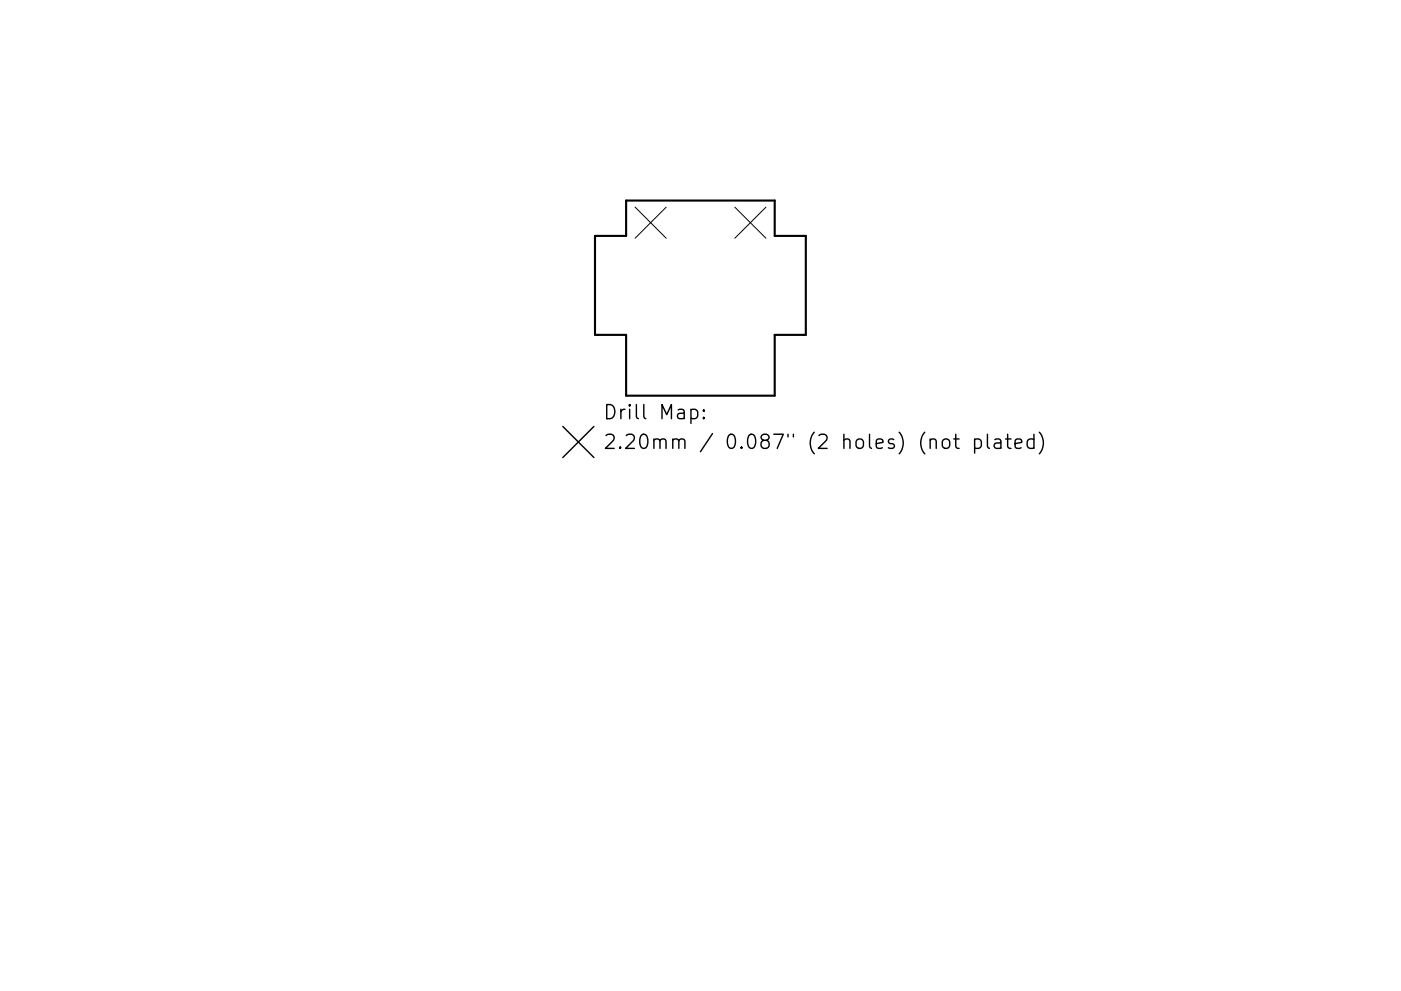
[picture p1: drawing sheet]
<svg xmlns="http://www.w3.org/2000/svg" width="297mm" height="210mm" viewBox="0 0 297 210" stroke-linecap="round" stroke-linejoin="round" font-family="sans-serif">
<path d="M132.8 42.6h31.5v7.5h6.6v21h-6.6v12.9h-31.5v-12.9h-6.6v-21h6.6z" fill="none" stroke="#000" stroke-width=".45"/>
<path d="M134.7 43.9l6.6 6.6M141.3 43.9l-6.6 6.6M155.8 43.9l6.6 6.6M162.4 43.9l-6.6 6.6" fill="none" stroke="#000" stroke-width=".21"/>
<g fill="none" stroke="#000" stroke-width=".3">
<path d="M119.3 90.5l6.6 6.6M125.9 90.5l-6.6 6.6M128.5 92.4l.4-.3h.7a.81 .81 0 0 1 .5 1.3l-1.7 1.7h1.8M128.6 85.8a1.58 1.58 0 0 1 1.7 1 1.58 1.58 0 0 1-.5 1.9l-1.2 .1zM131.5 94.8l.1 .2-.1 .1-.1-.1 .1-.2v.3M131.6 86.8v2M132.5 86.8a.77 .77 0 0 0-.9 .6M132.8 92.4l.4-.3h.7a.81 .81 0 0 1 .5 1.3l-1.8 1.7h1.9M133.5 85.8l-.1 .2 .1 .1 .1-.1-.1-.2v.3M133.5 86.8v2M134.9 85.8v2.6l.5 .4M135.9 92.4a.72 .72 0 0 1 .8-.3 .72 .72 0 0 1 .5 .6 1.76 1.76 0 0 1-.6 2.4 .77 .77 0 0 1-.8-.5 2.56 2.56 0 0 1 .1-2.2z"/>
<path d="M136.5 85.8v2.6l.4 .4M138.6 93.4a.74 .74 0 0 1 1.3 .2v1.5M138.6 93.1v2M139.9 93.6l.5-.5 .7 .2 .1 .3v1.5M140.4 88.8v-3l1 2.2 1-2.2v3M142.6 93.4a.74 .74 0 0 1 1.3 .2v1.5M142.6 93.1v2M143.8 87l.3-.2 .8 .2 .2 .3v1.5M143.9 93.6l.5-.5 .7 .2 .1 .3v1.5M145.1 87.5l-1 .2a.59 .59 0 0 0-.5 .6 .59 .59 0 0 0 .5 .5l1-.1M146.5 87l.9-.2 .5 .6v.9l-.3 .4-.2 .1-.9-.1M146.5 86.8v3"/>
<path d="M149.2 88.5l.2 .2-.2 .1-.1-.1 .1-.2v.3M149.2 87l.2 .1-.2 .2-.1-.2 .1-.1v.3M151.1 92l-2.6 3.8M154.5 92.4a.72 .72 0 0 1 .7-.3 .72 .72 0 0 1 .6 .6 1.76 1.76 0 0 1-.6 2.4 .77 .77 0 0 1-.8-.5 2.56 2.56 0 0 1 .1-2.2zM157.2 94.8l.2 .2-.2 .1-.1-.1 .1-.2v.3M158.8 92.4a.72 .72 0 0 1 .7-.3 .72 .72 0 0 1 .6 .6 1.76 1.76 0 0 1-.6 2.4 .77 .77 0 0 1-.9-.5 2.56 2.56 0 0 1 .2-2.2zM161.9 93.4l-.3-.1a.62 .62 0 0 1-.2-.7 .62 .62 0 0 1 .5-.5l.9 .2a.62 .62 0 0 1 .3 .6 .62 .62 0 0 1-.6 .5h-.6l-.5 .6v.6l.5 .5 .9-.1 .3-.4v-.6l-.6-.6M164.1 92.1h2l-1.3 3M167.1 92.1v.6M168.2 92.1v.6M172.6 91.7a3.4 3.4 0 0 0 0 4.6M173.6 92.4l.5-.3h.7a.81 .81 0 0 1 .4 1.3l-1.7 1.7h1.9"/>
<path d="M178.9 93.4a.74 .74 0 0 1 1.3 .2v1.5M178.9 92.1v3M181.6 93.4a.81 .81 0 0 1 .8-.3 .81 .81 0 0 1 .7 .6v.9a.81 .81 0 0 1-.8 .6 .81 .81 0 0 1-.8-.6v-.9zM184.4 92.1v2.6l.4 .4M185.8 94.1l1.4-.3-.1-.5-.9-.2-.4 .5v1.1l.1 .3 .3 .1 .9-.1M189.5 93.3l-.7-.2-.4 .5 .1 .4 1 .3 .1 .3-.1 .4-.3 .1-.8-.1M190.6 91.7a3.4 3.4 0 0 1 0 4.6M196.1 91.7a3.4 3.4 0 0 0 0 4.6M197.2 93.4a.74 .74 0 0 1 1.3 .2v1.5M197.2 93.1v2M200.1 93.3a.81 .81 0 0 1 1.3 .4v.9a.81 .81 0 0 1-.8 .6 .81 .81 0 0 1-.8-.6v-.9zM202.2 93.1h1.2"/>
<path d="M202.6 92.1v2.6l.2 .3 .6 .1M206.6 93.3l.9-.2 .6 .6v.9l-.3 .4-.3 .1-.9-.1M206.6 93.1v3M209.4 92.1v2.6l.4 .4M210.9 93.3l.3-.2 .9 .2 .1 .3v1.5M212.2 93.8l-1 .2a.59 .59 0 0 0-.4 .6 .59 .59 0 0 0 .4 .5l1-.1M213.2 93.1h1.2M213.6 92.1v2.6l.2 .3 .6 .1M215.2 94.1l1.4-.3-.1-.5-.9-.2-.4 .5v1.1l.2 .3 .2 .1 .9-.1M219.2 93.3l-.8-.2-.6 .6v.9l.3 .4 .3 .1 .8-.1M219.2 92.1v3M220.4 91.7a3.4 3.4 0 0 1 0 4.6"/>
</g>
</svg>
